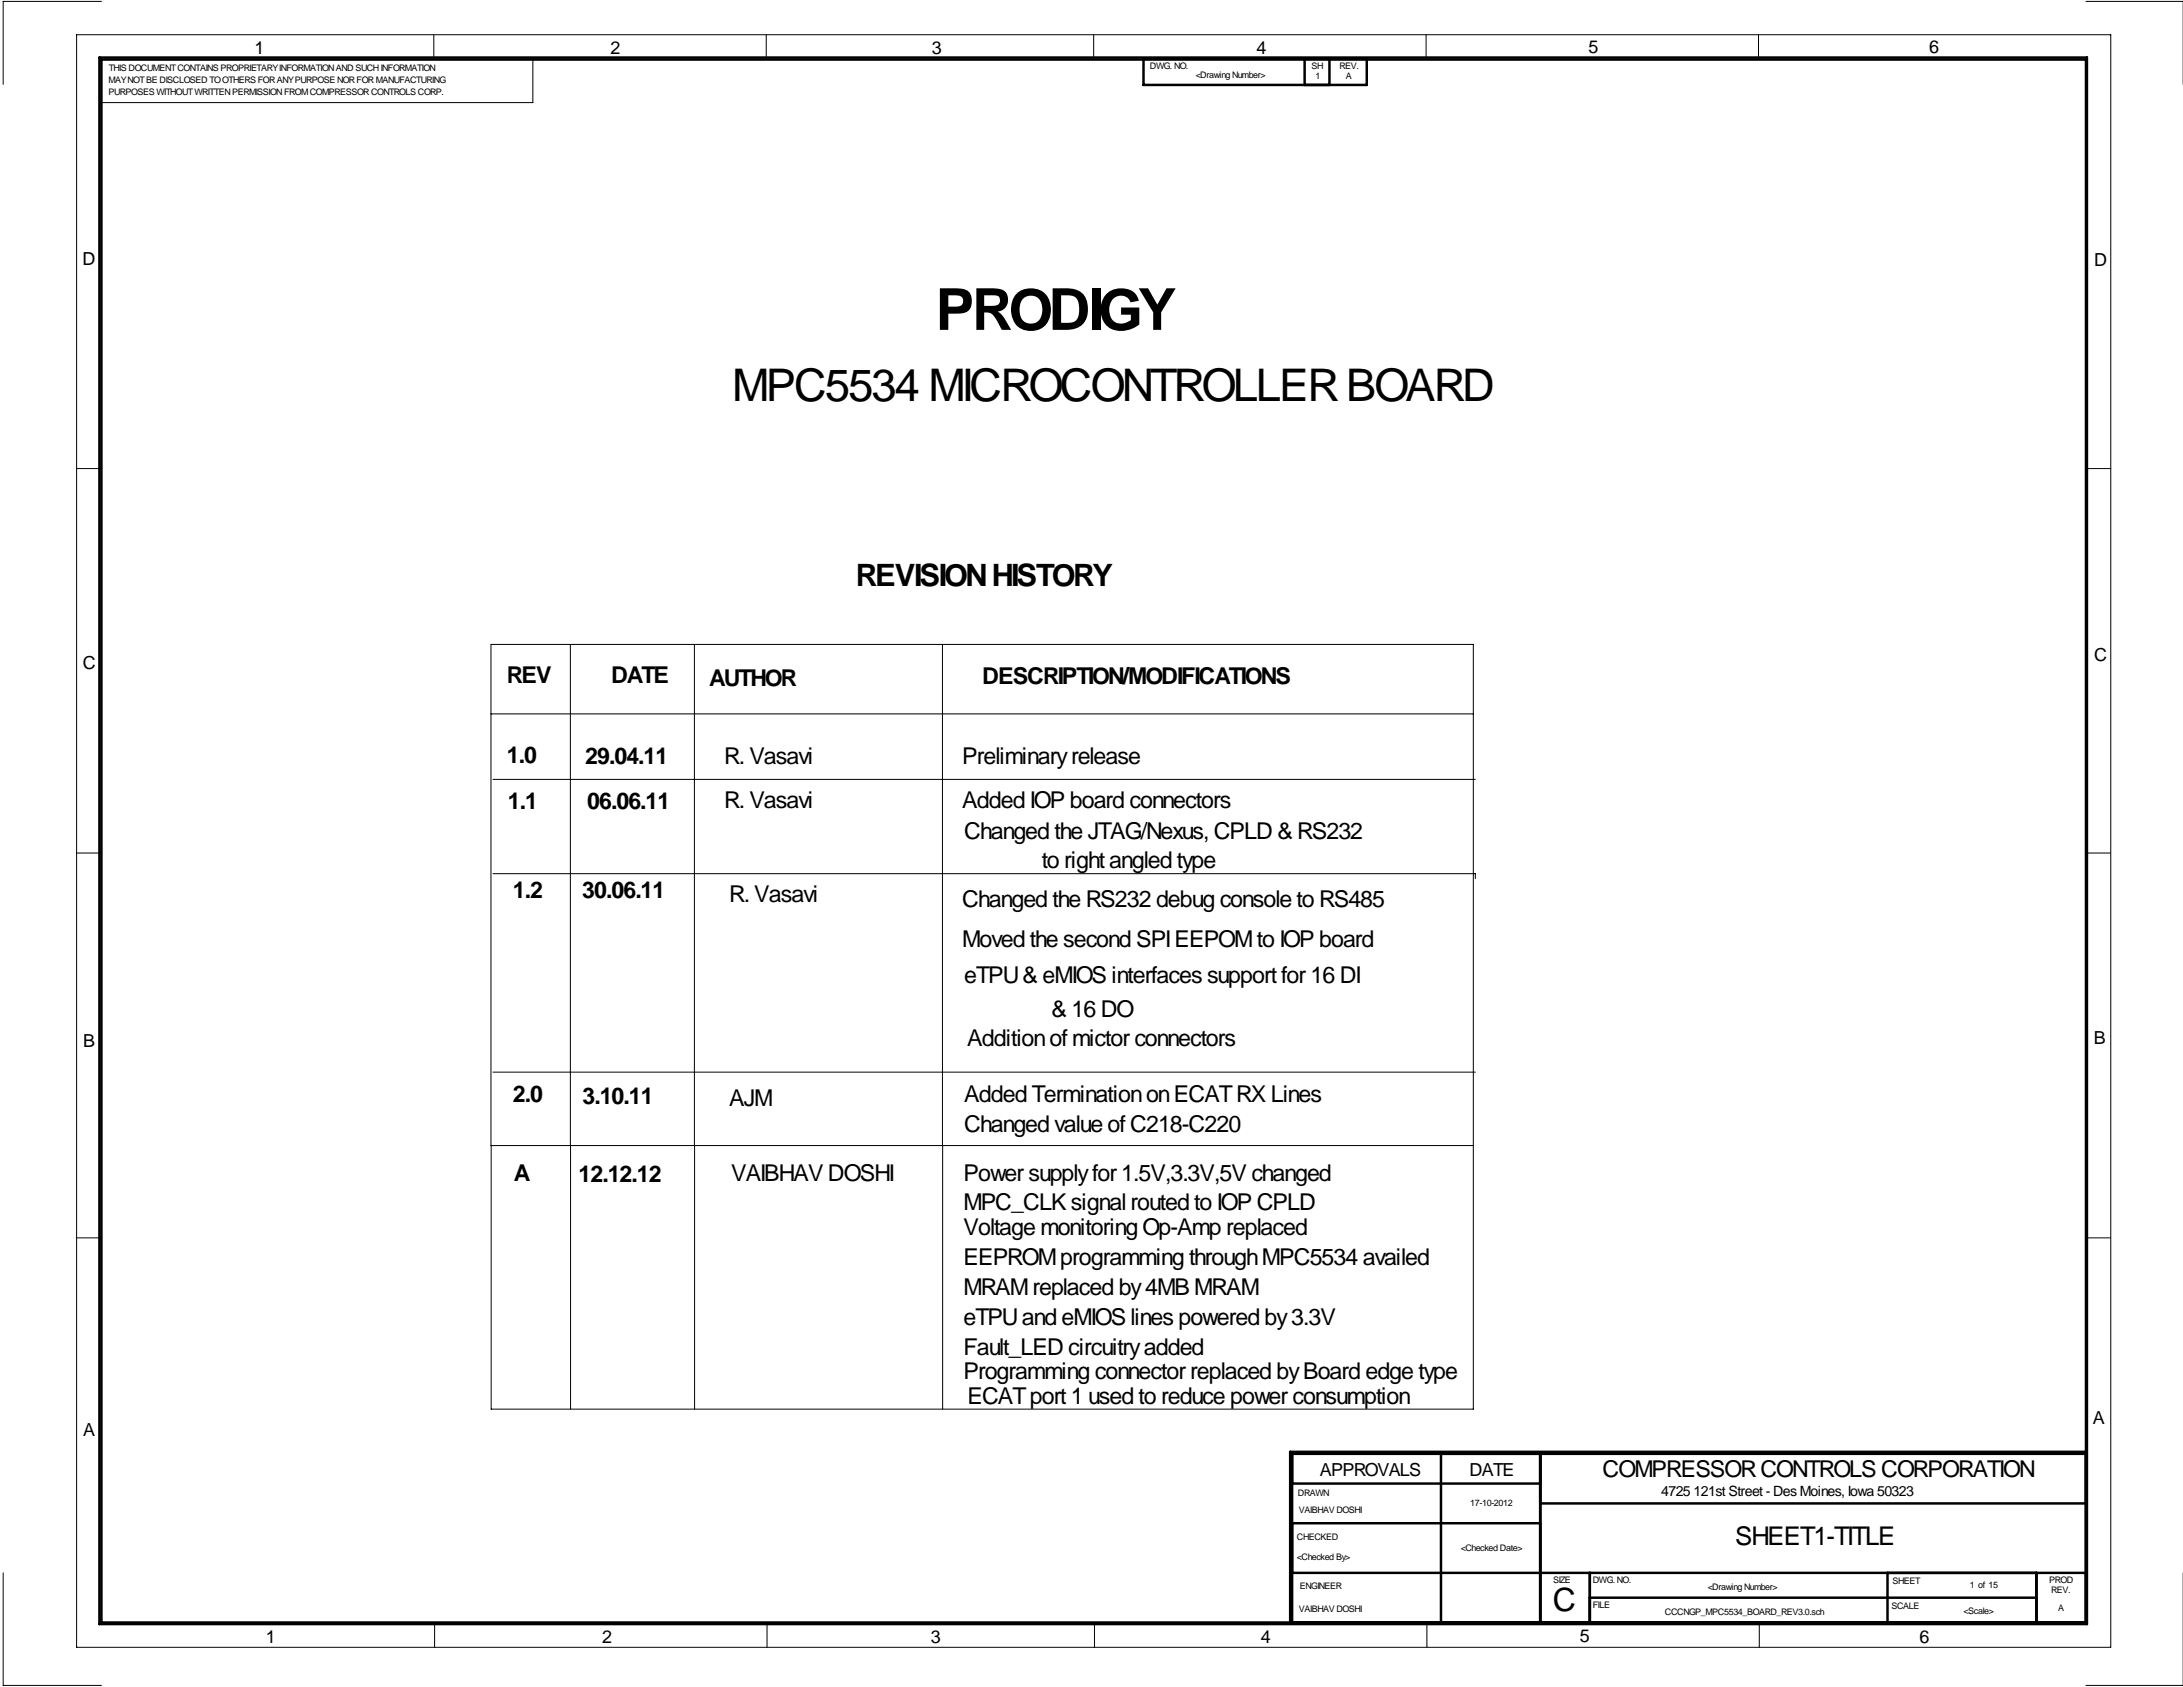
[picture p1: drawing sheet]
<svg xmlns="http://www.w3.org/2000/svg" width="559mm" height="432mm" viewBox="0 0 559 432" stroke-linecap="round" stroke-linejoin="round" font-family="sans-serif">
<defs><g id="words">
<text font-size="14.8" x="239.5" y="84.4">PRODIGY</text>
<text font-size="11.5" x="187.5" y="102.6">MPC5534 MICROCONTROLLER BOARD</text>
<text font-size="8.2" x="397.5" y="412.4">C</text>
<text font-size="7.9" x="219.1" y="149.9">REVISION HISTORY</text>
<text font-size="6.6" x="444.2" y="395.4">SHEET1-TITLE</text>
<g font-size="5.9">
<text x="129.7" y="174.9">REV</text>
<text x="156.4" y="174.9">DATE</text>
<text x="181.6" y="175.6">AUTHOR</text>
<text x="251.4" y="175.1">DESCRIPTION/MODIFICATIONS</text>
<text x="129.7" y="195.2">1.0</text>
<text x="149.8" y="195.4">29.04.11</text>
<text x="185.4" y="195.4">R. Vasavi</text>
<text x="246.3" y="195.4">Preliminary release</text>
<text x="130" y="207.1">1.1</text>
<text x="150.3" y="207.1">06.06.11</text>
<text x="185.4" y="206.9">R. Vasavi</text>
<text x="246.3" y="206.9">Added IOP board connectors</text>
<text x="246.8" y="214.7">Changed the JTAG/Nexus, CPLD &amp; RS232</text>
<text x="266.6" y="222.1">to right angled type</text>
<text x="131.3" y="230">1.2</text>
<text x="149" y="230">30.06.11</text>
<text x="186.6" y="231">R. Vasavi</text>
<text x="246.3" y="232.3">Changed the RS232 debug console to RS485</text>
<text x="246.3" y="242.4">Moved the second SPI EEPOM to IOP board</text>
<text x="246.8" y="251.6">eTPU &amp; eMIOS interfaces support for 16 DI</text>
<text x="269.2" y="260.2">&amp; 16 DO</text>
<text x="247.6" y="267.8">Addition of mictor connectors</text>
<text x="131.3" y="282">2.0</text>
<text x="149.1" y="282.7">3.10.11</text>
<text x="186.6" y="283.1">AJM</text>
<text x="246.8" y="282">Added Termination on ECAT RX Lines</text>
<text x="246.8" y="289.7">Changed value of C218-C220</text>
<text x="131.6" y="302.4">A</text>
<text x="148.1" y="302.5">12.12.12</text>
<text x="187.1" y="302.4">VAIBHAV DOSHI</text>
<text x="246.6" y="302.3">Power supply for 1.5V,3.3V,5V changed</text>
<text x="246.6" y="309.6">MPC_CLK signal routed to IOP CPLD</text>
<text x="246.6" y="316.2">Voltage monitoring Op-Amp replaced</text>
<text x="246.6" y="323.8">EEPROM programming through MPC5534 availed</text>
<text x="246.6" y="331.5">MRAM replaced by 4MB MRAM</text>
<text x="246.6" y="339.1">eTPU and eMIOS lines powered by 3.3V</text>
<text x="246.6" y="346.7">Fault_LED circuitry added</text>
<text x="246.6" y="353.1">Programming connector replaced by Board edge type</text>
<text x="247.6" y="359.4">ECAT port 1 used to reduce power consumption</text>
<text x="410.2" y="378">COMPRESSOR CONTROLS CORPORATION</text>
</g>
<g font-size="4.6">
<text x="65.1" y="13.7">1</text>
<text x="156.3" y="13.7">2</text>
<text x="238.5" y="13.7">3</text>
<text x="321.6" y="13.7">4</text>
<text x="406.6" y="13.5">5</text>
<text x="493.8" y="13.5">6</text>
<text x="21.1" y="67.9">D</text>
<text x="536.1" y="68.1">D</text>
<text x="21.2" y="171.1">C</text>
<text x="536" y="169.2">C</text>
<text x="21.3" y="268.1">B</text>
<text x="535.9" y="267.2">B</text>
<text x="535.7" y="364.5">A</text>
<text x="21.3" y="367.5">A</text>
<text x="337.8" y="377.7">APPROVALS</text>
<text x="376.2" y="377.7">DATE</text>
<text x="68" y="420.6">1</text>
<text x="154.1" y="420.6">2</text>
<text x="238.3" y="420.6">3</text>
<text x="322.7" y="420.5">4</text>
<text x="404.4" y="420.4">5</text>
<text x="491.4" y="420.6">6</text>
</g>
<text font-size="3.6" x="425.2" y="383">4725 121st Street - Des Moines, Iowa 50323</text>
<g font-size="2.3">
<text x="294.3" y="17.6">DWG. NO.</text>
<text x="335.7" y="17.7">SH</text>
<text x="342.9" y="17.8">REV.</text>
<text x="27.8" y="21.1">MAY NOT BE DISCLOSED TO OTHERS FOR ANY PURPOSE NOR FOR MANUFACTURING</text>
<text x="27.9" y="18.3">THIS DOCUMENT CONTAINS PROPRIETARY INFORMATION AND SUCH INFORMATION</text>
<text x="306.1" y="20.1">&lt;Drawing Number&gt;</text>
<text x="336.7" y="20.3">1</text>
<text x="344.5" y="20.3">A</text>
<text x="27.8" y="24.2">PURPOSES WITHOUT WRITTEN PERMISSION FROM COMPRESSOR CONTROLS CORP.</text>
<text x="332.2" y="383">DRAWN</text>
<text x="332.5" y="387.3">VAIBHAV DOSHI</text>
<text x="376.4" y="385.6">17-10-2012</text>
<text x="332" y="394.2">CHECKED</text>
<text x="332" y="399.3">&lt;Checked By&gt;</text>
<text x="373.9" y="397">&lt;Checked Date&gt;</text>
<text x="332.7" y="406.7">ENGINEER</text>
<text x="397.6" y="405.1">SIZE</text>
<text x="407.7" y="405.1">DWG. NO.</text>
<text x="437.1" y="406.9">&lt;Drawing Number&gt;</text>
<text x="484.4" y="405.4">SHEET</text>
<text x="504.3" y="406.4">1 of 15</text>
<text x="524.6" y="405.1">PROD</text>
<text x="525.1" y="407.7">REV.</text>
<text x="332.5" y="412.5">VAIBHAV DOSHI</text>
<text x="407.7" y="411.5">FILE</text>
<text x="426.2" y="413.3">CCCNGP_MPC5534_BOARD_REV3.0.sch</text>
<text x="484.2" y="411.7">SCALE</text>
<text x="502.7" y="413">&lt;Scale&gt;</text>
<text x="526.8" y="412.2">A</text>
</g>
</g></defs>
<g fill="none" stroke="#000" stroke-width=".26">
<path d="M19.6 8.9h520.7v412.7h-520.7zM26 .4h-25.2v21.2M111 8.9v6.3M143.6 15.2h-7.2v11.1h-110.8M196.1 8.9v6.3M280 8.9v6.3M365 8.9v6.3M450.1 8.9v6.3M534 .4h24.8M19.7 119.9h6.4M533.9 119.9h6.4M146 164.9v128.3"/>
<path d="M177.7 164.9v128.3M241.2 164.9v128.3M125.7 182.7h251.4M126.2 199.5h251.4M19.6 218.3h6.4M533.8 218.3h6.4M126.2 223.6h251.4v1.3M126.2 274.4h251.4M125.7 293.2v67.5h251.4v-195.8h-251.4v128.3h251.4M146 293.4v67.3M177.8 293.4v67.3M241.3 293.4v67.3"/>
<path d="M19.6 316.8h6.4M533.8 316.8h6.4M.8 402.6v28.8h25.2M111.3 415.3v6.3M196.3 415.3v6.3M280.2 415.3v6.3M365.3 415.3v6.3M450.3 415.3v6.3M534 431.4h24.8"/>
</g>
<g fill="none" stroke="#000" stroke-width=".63">
<path d="M25.5 14.7h508.7v401h-508.7zM26 15.2h508v400.1h-508zM292.7 15h57.2v6.7h-57.2zM334 21.7v-6.7h6.3v6.7M330.8 379.7h63.5M368.9 372.1v43.2M394.3 372.1v43.2M534 372.1h-203.2v43.2M534 371.6h-203.7v43.7M330.8 389.9h63.5M394.3 384.8h139.7M330.8 402.6h203.2"/>
<path d="M407 402.6v12.7M407 408.9h114.3M483.2 402.6v12.7M521.3 402.6v12.7"/>
</g>
<use href="#words"/>
</svg>
